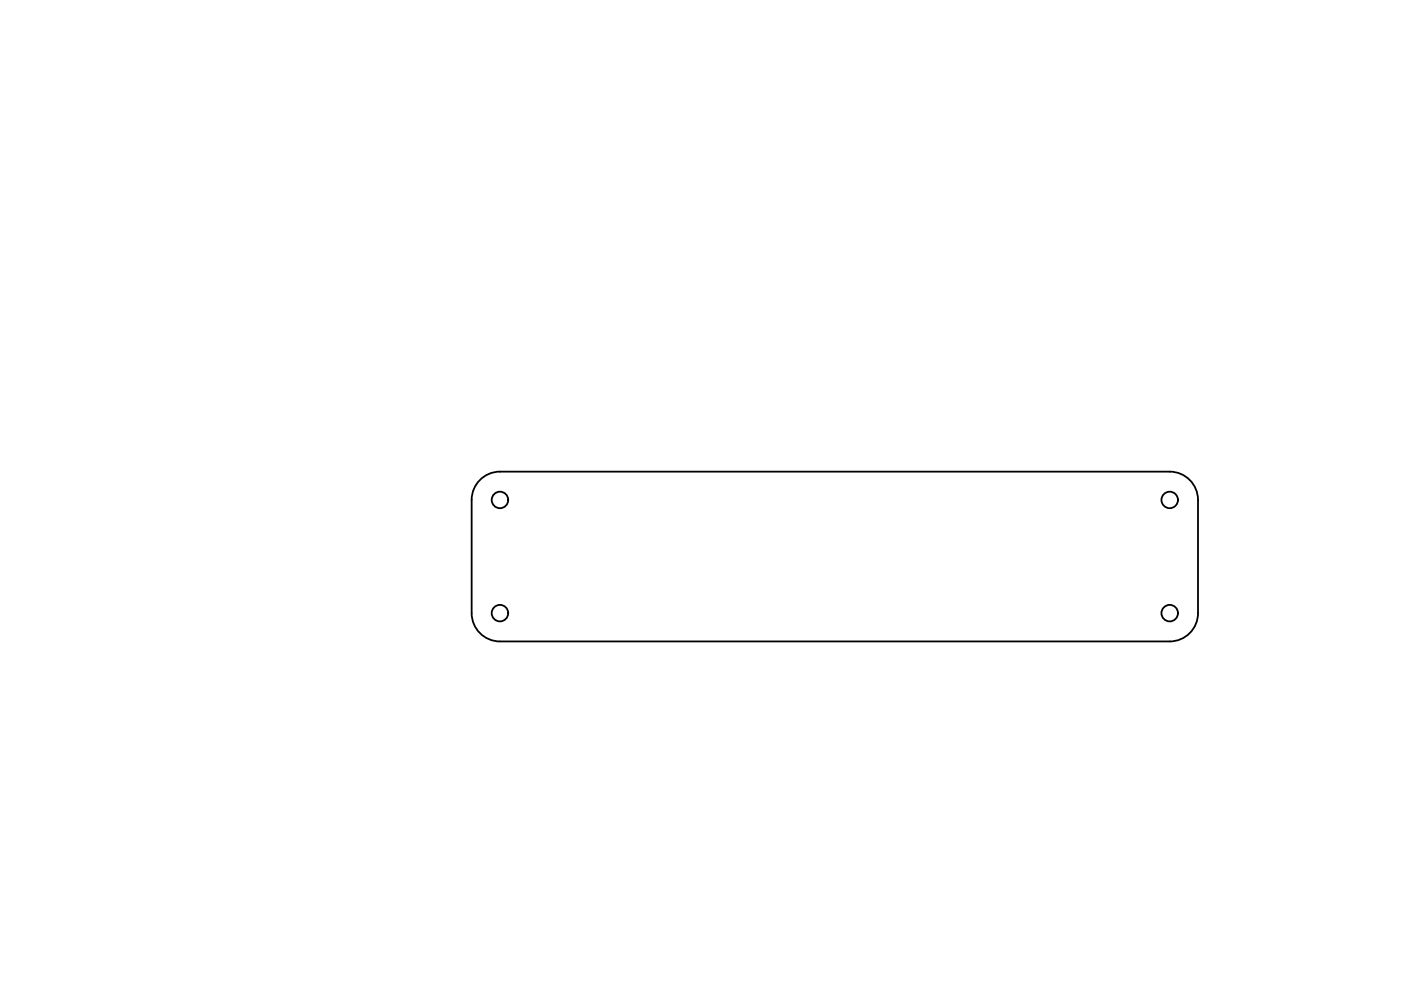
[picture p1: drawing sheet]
<svg xmlns="http://www.w3.org/2000/svg" width="297mm" height="210mm" viewBox="0 0 297 210" stroke-linecap="round" stroke-linejoin="round" font-family="sans-serif">
<g fill="none" stroke="#000" stroke-width=".38">
<path d="M101.8 101.8a6 6 0 0 1 4.2-1.8h142a6 6 0 0 1 6 6v24a6 6 0 0 1-6 6h-142a6 6 0 0 1-6-6v-24a6 6 0 0 1 1.8-4.2z"/>
<circle cx="106" cy="106" r="1.75"/>
<circle cx="248" cy="106" r="1.75"/>
<circle cx="106" cy="130" r="1.75"/>
<circle cx="248" cy="130" r="1.75"/>
</g>
</svg>
